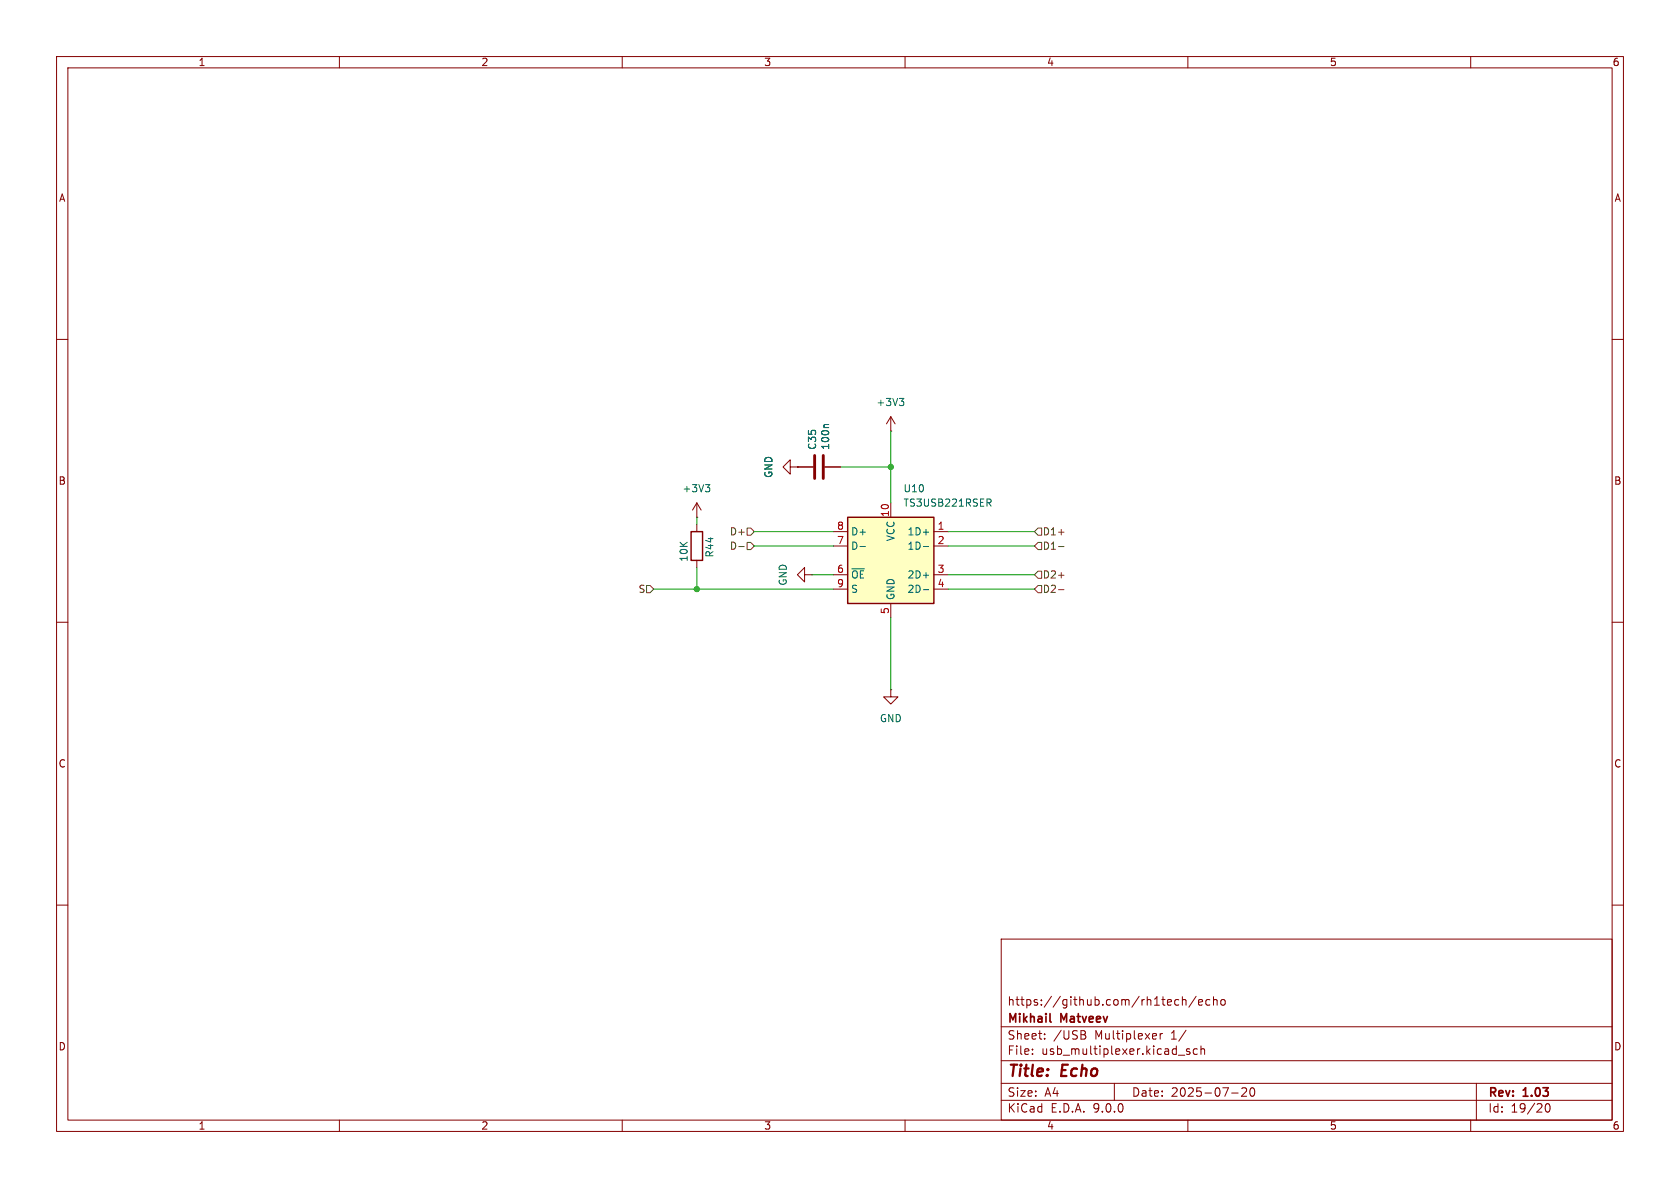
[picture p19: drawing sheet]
<svg xmlns="http://www.w3.org/2000/svg" width="297mm" height="210mm" viewBox="0 0 297 210" stroke-linecap="round" stroke-linejoin="round" font-family="sans-serif">
<defs><g id="words">
<g font-size="2.8" fill="#840000">
<text x="178" y="190.9">Title:</text>
<text x="187.7" y="190.9">Echo</text>
</g>
<g font-size="2.1" fill="#840000">
<text x="178" y="178">https://github.com/rh1tech/echo</text>
<text x="178" y="184">Sheet:</text>
<text x="178" y="181.2">Mikhail</text>
<text x="186.2" y="184">/USB</text>
<text x="187.6" y="181.2">Matveev</text>
<text x="193.6" y="184">Multiplexer</text>
<text x="207.2" y="184">1/</text>
<text x="178" y="186.7">File:</text>
<text x="184.1" y="186.7">usb_multiplexer.kicad_sch</text>
<text x="178" y="196.9">KiCad</text>
<text x="178" y="194.1">Size:</text>
<text x="184.7" y="194.1">A4</text>
<text x="185.7" y="196.9">E.D.A.</text>
<text x="193.3" y="196.9">9.0.0</text>
<text x="200" y="194.1">Date:</text>
<text x="207" y="194.1">2025-07-20</text>
<text x="263" y="194.3">Rev:</text>
<text x="263" y="196.9">Id:</text>
<text x="267.1" y="196.9">19/20</text>
<text x="269.4" y="194.3">1.03</text>
</g>
<g font-size="1.8" fill="#840000">
<text x="35" y="11.9">1</text>
<text x="85" y="11.9">2</text>
<text x="135" y="11.9">3</text>
<text x="185" y="11.9">4</text>
<text x="235" y="11.9">5</text>
<text x="285" y="11.9">6</text>
<text x="10.3" y="35.9">A</text>
<text x="285.3" y="35.9">A</text>
<text x="10.3" y="85.9">B</text>
<text x="285.3" y="85.9">B</text>
<text x="10.3" y="135.9">C</text>
<text x="285.3" y="135.9">C</text>
<text x="10.3" y="185.9">D</text>
<text x="285.3" y="185.9">D</text>
<text x="35" y="199.9">1</text>
<text x="85" y="199.9">2</text>
<text x="135" y="199.9">3</text>
<text x="185" y="199.9">4</text>
<text x="235" y="199.9">5</text>
<text x="285" y="199.9">6</text>
</g>
<g font-size="1.8" fill="#006464">
<text x="154.8" y="72">+3V3</text>
<text x="144.5" y="79.6" transform="rotate(-90 144.5 79.6)">C35</text>
<text x="146.8" y="79.6" transform="rotate(-90 146.8 79.6)">100n</text>
<text x="120.5" y="87.2">+3V3</text>
<text x="136.8" y="84.6" transform="rotate(-90 136.8 84.6)">GND</text>
<text x="159.6" y="87.2">U10</text>
<text x="159.6" y="89.8">TS3USB221RSER</text>
<text x="150.4" y="94.8">D+</text>
<text x="158.3" y="95.8" transform="rotate(-90 158.3 95.8)">VCC</text>
<text x="160.3" y="94.8">1D+</text>
<text x="121.8" y="99.4" transform="rotate(-90 121.8 99.4)">10K</text>
<text x="126.3" y="98.6" transform="rotate(-90 126.3 98.6)">R44</text>
<text x="150.4" y="97.4">D-</text>
<text x="160.3" y="97.4">1D-</text>
<text x="139.3" y="103.6" transform="rotate(-90 139.3 103.6)">GND</text>
<text x="150.4" y="102.5">~{OE}</text>
<text x="150.4" y="105">S</text>
<text x="158.3" y="106.2" transform="rotate(-90 158.3 106.2)">GND</text>
<text x="160.3" y="102.5">2D+</text>
<text x="160.3" y="105">2D-</text>
<text x="155.4" y="127.9">GND</text>
</g>
<g font-size="1.8" fill="#725600">
<text x="128.9" y="94.8">D+</text>
<text x="184.3" y="94.8">D1+</text>
<text x="128.9" y="97.4">D-</text>
<text x="184.3" y="97.4">D1-</text>
<text x="112.8" y="105">S</text>
<text x="184.3" y="105">D2-</text>
<text x="184.3" y="102.5">D2+</text>
</g>
<g font-size="1.8" fill="#a90000">
<text x="147.9" y="93.7">8</text>
<text x="157.2" y="91.5" transform="rotate(-90 157.2 91.5)">10</text>
<text x="165.7" y="93.7">1</text>
<text x="147.9" y="96.3">7</text>
<text x="147.9" y="101.3">6</text>
<text x="165.7" y="96.3">2</text>
<text x="165.7" y="101.3">3</text>
<text x="147.9" y="103.9">9</text>
<text x="165.7" y="103.9">4</text>
<text x="157.2" y="108.7" transform="rotate(-90 157.2 108.7)">5</text>
</g>
</g></defs>
<g fill="none" stroke="#840000" stroke-width=".18">
<path d="M10 10h277v190h-277zM12 12h273v186h-273zM60 10v2M110 10v2M160 10v2M210 10v2M260 10v2M10 60h2M157.5 76.2h.1M157.5 73.7l-.8 1.2M157.5 73.7l.7 1.2M157.5 73.7v2.5"/>
<path d="M285 60h2M139.7 82.6v-1.3l-1.3 1.3 1.3 1.2v-1.2h1.3M141 82.6h.1M141 82.6h2.8M145.8 82.6h2.8M10 110h2M142.2 101.6v-1.3l-1.2 1.3 1.2 1.3v-1.3h1.3M143.5 101.6h.1M285 110h2M10 160h2M177 166h108v32h-108zM207.7 177.6l.3 .1 .4-.1"/>
<path d="M208.4 176.8l-.4-.1-.3 .1M209 176.8l.2-.1 .4 .1 .1 .9M209 176.2v1.5M211.5 176.1l-1.3 2M211.9 177.2l.7-.1-.1-.3-.4-.1-.2 .2 .1 .7h.5M213.9 176.8l-.4-.1-.3 .3v.4l.1 .2h.6M214.5 176.8l.2-.1 .4 .1 .1 .9M214.5 176.2v1.5M215.9 176.8l.2-.1 .4 .1 .1 .6-.1 .2-.4 .1-.2-.1zM285 160h2M60 198v2M110 198v2"/>
<path d="M160 198v2M177 194.5h108M177 191.5h108M177 187.5h108M177 181.5h108M182.5 186.3v.1M182.5 185.5v.1M184.7 183.6v.1M184.7 182.8v.1M191.6 182.9a.4 .4 0 0 1 .4 .4 .4 .4 0 0 1-.3 .4M191.7 182.3l.2 .2-.2 .3M197 191.5v3"/>
<path d="M204.4 182.8l.1 .3-.8 .1M205.1 182.7v1M205.5 182.7l-.3 .1-.1 .2M208.3 186.5h1.2M210 198v2M210.3 185.5l-.3-.1-.3 .2 .1 .2 .5 .2v.3h-.6M211.7 185.5l-.5-.1-.2 .3v.4l.1 .2h.6M212.3 185.5l.2-.1 .4 .1 .1 .9M212.3 184.9v1.5M217.7 193.2h1.2M219.5 192.4l.6-.1 .2 .1 .1 .3-.9 1.1h.9M221.1 192.4l.2-.1a.81 .81 0 0 1 .6 .6 .81 .81 0 0 1-.3 .8l-.1 .1a.81 .81 0 0 1-.4-1.4z"/>
<path d="M260 198v2M261 191.5v6.5M273.3 195.2l.2-.1a.81 .81 0 0 1 .6 .6 .81 .81 0 0 1-.3 .8l-.1 .1a.81 .81 0 0 1-.4-1.4z"/>
</g>
<path d="M185.6 180.5l.2 .2" fill="none" stroke="#840000" stroke-width=".3"/>
<path d="M144 80.5v4.1M145.5 80.5v4.1" fill="none" stroke="#840000" stroke-width=".51"/>
<path d="M146.5 75h-.7l-.1 .2M159 70.4h.8l-.4 .5M159.5 70.9l.3 .3v.3l-.3 .2" fill="none" stroke="#006464" stroke-width=".18"/>
<path d="M149.9 91.4h15.2v15.3h-15.2z" fill="#ffffc2"/>
<path d="M122.2 94h2v5.1h-2zM149.9 91.4h15.2v15.3h-15.2z" fill="none" stroke="#840000" stroke-width=".25"/>
<g fill="none" stroke="#840000" stroke-width=".18">
<path d="M123.2 91.4h.1M123.2 88.9v2.5M123.2 92.7v1.3M123.2 99.1v1.2M123.2 88.9l-.8 1.3M123.2 88.9l.8 1.3M141 82.6h.1M141 82.6h2.8M145.8 82.6h2.8M147.3 94h2.6M147.3 96.5h2.6M157.5 88.9v2.5"/>
<path d="M165.1 94h2.5M165.1 96.5h2.5M147.3 101.6h2.6M147.3 104.1h2.6M157.5 106.7v2.5M165.1 101.6h2.5M165.1 104.1h2.5M157.5 121.9v1.3h1.2l-1.2 1.3-1.3-1.3h1.3M157.5 121.9h.1"/>
</g>
<path d="M146.5 75h-.7l-.1 .2M124.7 85.7h.8l-.4 .5M125.2 86.2l.3 .2v.3l-.3 .2M152 96.6h1M163.2 96.6h1M163.2 94.1h1M174.5 88.2h.5l.2 .3-.1 .3-.6 .1M174.8 88.9l.4 .6M163.2 101.7h1M163.2 104.2h1" fill="none" stroke="#006464" stroke-width=".18"/>
<path d="M130.6 96.6h1M132.1 95.9h.6l.6 .6-.6 .7h-.6zM132.1 93.3h.6l.6 .7-.6 .6h-.6zM183.5 93.3h.6v1.3h-.6l-.6-.6zM183.5 95.9h.6v1.3h-.6l-.6-.7zM187.1 96.6h1M187.1 94.1h1M114.3 103.5h.6l.7 .6-.7 .7h-.6zM183.5 103.5h.6v1.3h-.6l-.6-.7zM183.5 101h.6v1.2h-.6l-.6-.6zM187.1 104.2h1M187.1 101.7h1" fill="none" stroke="#725600" stroke-width=".18"/>
<g fill="none" stroke="#009600" stroke-width=".18">
<path d="M157.5 76.2v12.7M123.2 91.4v1.3M133.3 94h14M133.3 96.5h14M148.6 82.6h8.9M167.6 94h15.3M167.6 96.5h15.3M115.6 104.1h31.7M123.2 100.3v3.8M143.5 101.6h3.8M157.5 109.2v12.7M167.6 104.1h15.3"/>
<path d="M167.6 101.6h15.3"/>
</g>
<g fill="#009600" stroke="#009600" stroke-width=".18">
<circle cx="157.5" cy="82.6" r=".46"/>
<circle cx="123.2" cy="104.1" r=".46"/>
</g>
<use href="#words"/>
</svg>
